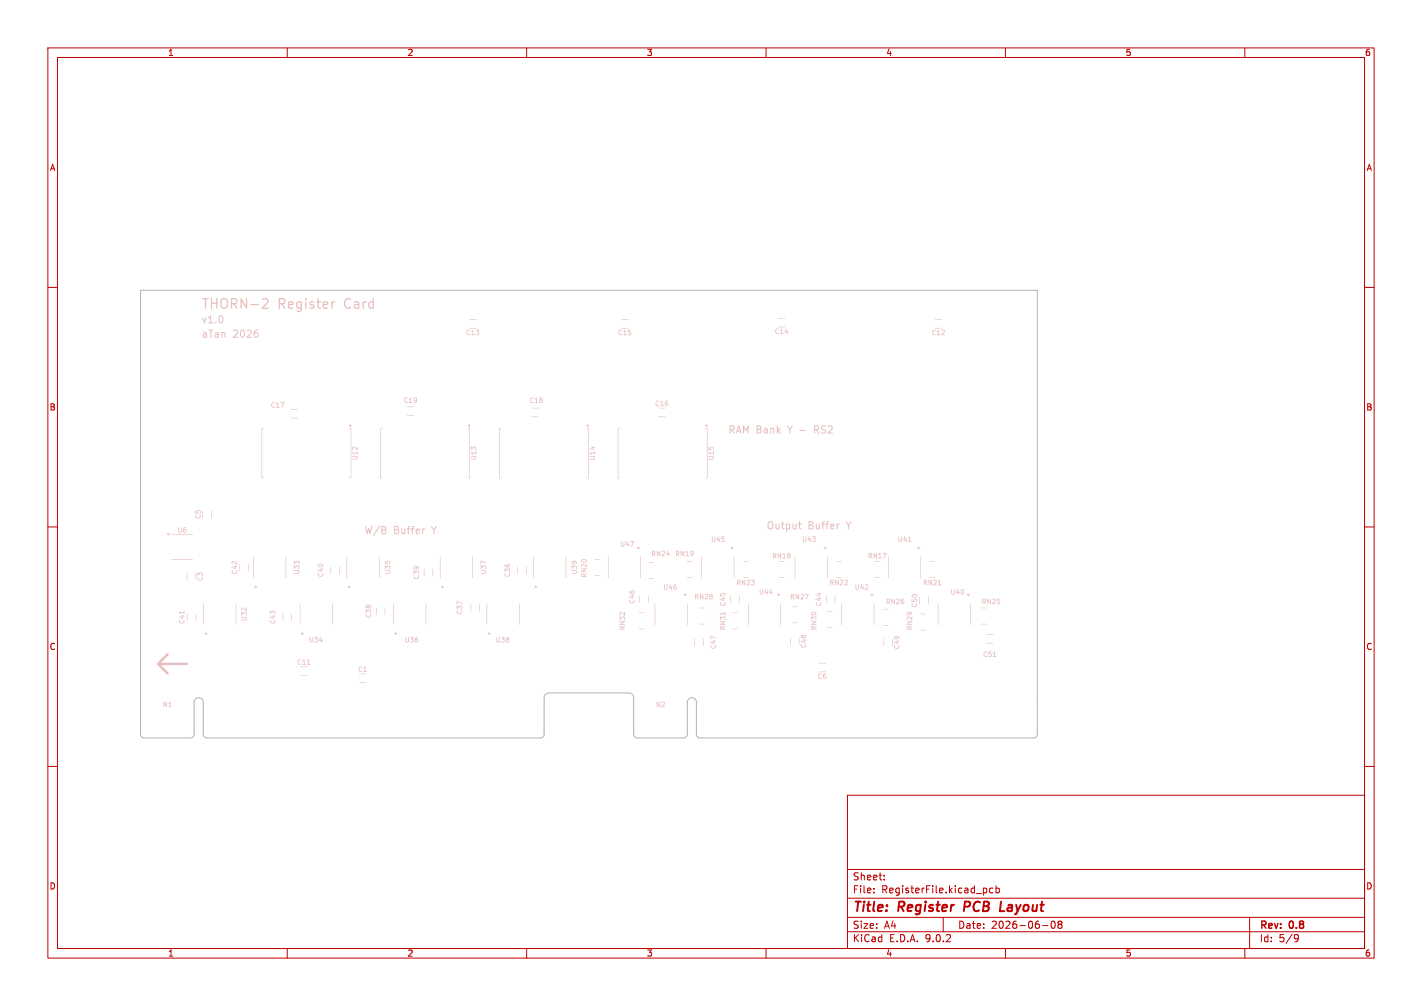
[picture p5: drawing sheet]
<svg xmlns="http://www.w3.org/2000/svg" width="297mm" height="210mm" viewBox="0 0 297 210" stroke-linecap="round" stroke-linejoin="round" font-family="sans-serif">
<defs><g id="words">
<g font-size="2.8" fill="#c00000">
<text x="178" y="190.9">Title:</text>
<text x="187.7" y="190.9">Register</text>
<text x="202.2" y="190.9">PCB</text>
<text x="210.5" y="190.9">Layout</text>
</g>
<g font-size="2.1" fill="#c00000">
<text x="178" y="184">Sheet:</text>
<text x="178" y="186.7">File:</text>
<text x="184.1" y="186.7">RegisterFile.kicad_pcb</text>
<text x="178" y="196.9">KiCad</text>
<text x="178" y="194.1">Size:</text>
<text x="184.7" y="194.1">A4</text>
<text x="185.7" y="196.9">E.D.A.</text>
<text x="193.3" y="196.9">9.0.2</text>
<text x="200" y="194.1">Date:</text>
<text x="207" y="194.1">2026-06-08</text>
<text x="263" y="194.3">Rev:</text>
<text x="263" y="196.9">Id:</text>
<text x="267.1" y="196.9">5/9</text>
<text x="269.4" y="194.3">0.8</text>
</g>
<g font-size="1.8" fill="#c00000">
<text x="35" y="11.9">1</text>
<text x="85" y="11.9">2</text>
<text x="135" y="11.9">3</text>
<text x="185" y="11.9">4</text>
<text x="235" y="11.9">5</text>
<text x="285" y="11.9">6</text>
<text x="10.3" y="35.9">A</text>
<text x="285.4" y="35.9">A</text>
<text x="10.3" y="85.9">B</text>
<text x="285.3" y="85.9">B</text>
<text x="10.3" y="135.9">C</text>
<text x="285.3" y="135.9">C</text>
<text x="10.3" y="185.9">D</text>
<text x="285.3" y="185.9">D</text>
<text x="35" y="199.9">1</text>
<text x="85" y="199.9">2</text>
<text x="135" y="199.9">3</text>
<text x="185" y="199.9">4</text>
<text x="235" y="199.9">5</text>
<text x="285" y="199.9">6</text>
</g>
</g></defs>
<g fill="none" stroke="#c00000" stroke-width=".21">
<path d="M10 10h277v190h-277zM12 12h273v186h-273zM60 10v2M110 10v2M160 10v2M210 10v2M260 10v2M10 60h2M285 60h2M10 110h2M285 110h2M10 160h2"/>
<path d="M177 166h108v32h-108zM285 160h2M60 198v2M110 198v2M160 198v2M177 194.5h108M177 191.5h108M177 187.5h108M177 181.5h108M182.5 186.3v.1M182.5 185.5v.1M184.7 183.6v.1"/>
<path d="M184.7 182.8v.1M197 191.5v3M205.8 185.4l.3 .3v.4l-.3 .3M207.4 185.5l-.4-.1-.3 .3 .1 .6h.6M208 185.5l.5-.1 .2 .3-.1 .6h-.6M208 184.9v1.5M210 198v2M217.7 193.2h1.2M219.7 192.4a.81 .81 0 0 0 .3 1.4l.2-.1 .2-.5-.2-.8M221.2 192.9l-.2 .3v.5l.2 .1h.3l.3-.3-.1-.4-.2-.2M221.2 192.9l-.2-.2 .2-.4h.3l.3 .3-.3 .3M221.2 192.9h.3"/>
<path d="M260 198v2M261 191.5v6.5M270.6 195.1l.5 .1a.99 .99 0 0 1-.4 1.4h-.2M271.2 195.7l-.3 .3h-.3"/>
</g>
<path d="M201.6 188.2l-.3 2M208.8 190.2h1" fill="none" stroke="#c00000" stroke-width=".4"/>
<g fill="#e6bbbb">
<path d="M35.5 146.5h.1v1h.3l-.1 .1h-.6l.2-.1v-.7h-.2z"/>
<path d="M138.2 146.6l.4-.1 .2 .1v.4l-.4 .5h.4l.1 .1h-.8l.6-.8-.1-.2-.4 .1z"/>
<path d="M34.2 146.5l.5 .8v-.8h.2v1.1l-.6-.7v.7h-.1z"/>
<path d="M137.2 146.5l.5 .8v-.8h.2v1.1l-.6-.7v.7h-.1z"/>
<path d="M75 142.5h1.5l-1.5 .1z"/>
<path d="M171.1 140.6h.5l.1 .2h-.2a.36 .36 0 0 0-.5 .4 .36 .36 0 0 0 .5 .3l.2 .1-.3 .1-.4-.2-.1-.4z"/>
<path d="M172.1 140.7l.4-.1-.4 .4h.3l.2 .2v.3l-.2 .2h-.4l-.1-.2v-.3h.1l.2 .4 .3-.2-.2-.3-.4 .1z"/>
<path d="M62.8 141h1.5l-1.5 .1z"/>
<path d="M32.8 138.4l2-2a.25 .25 0 0 1 .4 0 .25 .25 0 0 1 0 .4l-1.6 1.6h5.4a.25 .25 0 0 1 .2 .2 .25 .25 0 0 1-.2 .3h-5.4l1.6 1.5a.25 .25 0 0 1 0 .4 .25 .25 0 0 1-.4 0l-2-2z"/>
<path d="M75 140.6l1.5 .1-1.5 .1z"/>
<path d="M171 140.2l1.5 .1h-1.5z"/>
<path d="M75 139.3l.4-.2 .3 .2-.2 .1a.36 .36 0 0 0-.5 .3 .36 .36 0 0 0 .5 .3l.2 .2-.3 .1-.4-.2-.1-.5z"/>
<path d="M76.2 139.1l.1 .1v.9h.3v.2l-.7-.1 .3-.1v-.7l-.3 .1z"/>
<path d="M62.8 139.1l1.5 .1-1.5 .1z"/>
<path d="M62.3 137.8l.4-.2 .2 .2-.1 .1a.36 .36 0 0 0-.5 .3 .36 .36 0 0 0 .5 .3l.1 .2-.2 .1-.4-.2-.1-.5z"/>
<path d="M63.5 137.6l.1 .1v.9h.3l-.1 .2-.6-.1 .2-.1v-.7l-.2 .1z"/>
<path d="M64.4 137.6l.2 .1v.9h.2v.2l-.7-.1 .3-.1v-.7l-.3 .1z"/>
<path d="M171 138.4l1.5 .1h-1.5z"/>
<path d="M205.5 136.1l.4-.1 .3 .1-.1 .1a.36 .36 0 0 0-.5 .4 .36 .36 0 0 0 .5 .3l.1 .1-.3 .1-.4-.1-.1-.5z"/>
<path d="M206.5 136h.6l-.5 .1v.3h.3l.2 .2v.3l-.2 .2-.5-.1 .6-.2-.1-.3-.5 .1z"/>
<path d="M207.7 136h.1v1h.3l-.1 .1h-.6l.2-.1v-.7h-.2z"/>
<path d="M186.8 134.7l.2 .1a.36 .36 0 0 0 .3 .5 .36 .36 0 0 0 .3-.5l.1-.1 .1 .1v.4l-.6 .2-.4-.2z"/>
<path d="M148.4 134.7l.2 .1a.36 .36 0 0 0 .4 .5 .36 .36 0 0 0 .3-.5v-.2l.2 .1v.5l-.6 .2-.5-.2z"/>
<path d="M167.3 134.5h.2a.36 .36 0 0 0 .3 .5 .36 .36 0 0 0 .3-.5l.1-.1 .1 .1v.5l-.6 .2-.4-.2z"/>
<path d="M184.6 133.3v1.6z"/>
<path d="M186.4 133.4h.1l-.1 1.5z"/>
<path d="M145.1 133.3v1.5z"/>
<path d="M146.9 133.3l.1 .1-.1 1.4z"/>
<path d="M165 133.1h.1v1.5z"/>
<path d="M166.9 133.1h.1l-.1 1.5z"/>
<path d="M186.7 134.1l.7 .2v-.3h-.3v-.2l.4-.1 .4 .2-.3 .1-.1 .4-.8-.2z"/>
<path d="M148.4 134l.6 .2v-.3h-.3v-.1l.4-.2 .4 .2-.3 .1-.1 .5-.7-.2z"/>
<path d="M206 134.2l1.5 .1h-1.5z"/>
<path d="M167.2 133.8l.7 .2v-.3h-.3v-.1l.4-.2 .4 .2-.3 .1-.1 .5-.8-.3z"/>
<path d="M64.7 133h.1v.8l.2 .2 .3-.2v-.8h.1v.9l-.2 .2h-.3l-.2-.2z"/>
<path d="M65.6 133h.8l-.2 .4 .2 .2-.1 .5h-.5l-.2-.1 .1-.1 .4 .1 .2-.2-.1-.2-.3-.1 .3-.4h-.5z"/>
<path d="M84.7 133h.1v.8l.2 .2 .3-.2v-.8h.1v.9l-.2 .2h-.3l-.2-.2z"/>
<path d="M85.7 133h.7l-.2 .4 .2 .2-.1 .5h-.5l-.2-.1 .1-.1 .4 .1 .2-.2-.1-.2-.3-.1 .3-.4h-.5z"/>
<path d="M86.8 133.1l.5-.1-.5 .4h.3l.3 .2v.3l-.3 .2h-.3l-.2-.2v-.3h.2l.1 .4 .3-.2-.1-.3-.5 .1z"/>
<path d="M103.7 133h.1v.8l.2 .2 .3-.2v-.8h.1v.9l-.2 .2h-.3l-.2-.2z"/>
<path d="M104.6 133h.8l-.2 .4 .2 .2-.1 .5h-.5l-.2-.1 .1-.1 .4 .1 .2-.2-.1-.2-.3-.1 .3-.4h-.5z"/>
<path d="M105.7 133.1l.4-.1 .3 .2v.7l-.3 .2-.4-.1-.1-.3h.2l.1 .3 .2-.1 .1-.2-.1-.1-.5 .1 .1-.2-.1-.2 .3 .1 .3-.1-.1-.2-.5 .2z"/>
<path d="M66.9 132.9l.1 .1-.2 .6h.3l.1-.3 .2 .4-.2 .4-.1-.3-.5-.1z"/>
<path d="M148.4 132.7l1.1 .5-1-.3v.5l-.1 .1z"/>
<path d="M186.8 132.9l.8-.1 .3 .3v.3l-.4-.5-.1 .5-.4 .1-.3-.5h.2l.1 .3h.3v-.3l-.1-.1-.5 .1z"/>
<path d="M167.3 132.6l.8-.1 .2 .1 .1 .4-.3 .2-.4-.1-.2 .1-.3-.4h.2l.1 .3 .2-.3 .4 .3 .1-.3-.1-.1-.9 .1z"/>
<path d="M206 132.4l1.5 .1h-1.5z"/>
<path d="M42.9 132l.4 .4h-.6z"/>
<path d="M63.1 132l.3 .4h-.5z"/>
<path d="M82.6 132l.3 .4h-.5z"/>
<path d="M102.1 132l.3 .4h-.5z"/>
<path d="M192.2 131.5l1.1 .1h-1.1z"/>
<path d="M129.5 130.8l.3-.1 .3 .2 .4-.2-.4 .6h.4v.1h-1.1v-.4h.1v.3h.4l-.1-.4-.4 .1z"/>
<path d="M150.4 130.8l.4-.1 .3 .2 .4-.2-.4 .6h.4v.1h-1.1v-.4h.1v.3h.4v-.4l-.5 .1z"/>
<path d="M169.4 130.8l.4-.1 .3 .2 .4-.2-.4 .6h.4v.1h-1.1v-.4h.1v.3h.4l-.1-.4-.4 .1z"/>
<path d="M189.4 130.8l.4-.1 .3 .2 .4-.2-.4 .6h.4v.1h-1.1v-.4h.1v.3h.4l-.1-.4-.4 .1z"/>
<path d="M133.4 131.3h1.2z"/>
<path d="M152.9 131.3h1.2z"/>
<path d="M172.7 131l1.1 .1z"/>
<path d="M184.4 130.5l1.2 .1z"/>
<path d="M136.8 126v4.5z"/>
<path d="M143.5 126h.1v4.5z"/>
<path d="M156.2 126h.1v4.5z"/>
<path d="M163 126h.1v4.5z"/>
<path d="M175.7 126h.1v4.5z"/>
<path d="M182.5 126l.1 4.5z"/>
<path d="M195.9 126h.1v4.5z"/>
<path d="M202.7 126v4.5z"/>
<path d="M42.5 126h.1v4.4z"/>
<path d="M49.3 125.9v4.5z"/>
<path d="M62.7 125.9v4.5z"/>
<path d="M69.4 125.9l.1 4.5z"/>
<path d="M82.1 126h.2l-.1 4.4z"/>
<path d="M88.9 126h.1v4.4z"/>
<path d="M101.6 126h.1v4.4z"/>
<path d="M108.4 125.9l.1 4.5z"/>
<path d="M129.4 129.7h1.1v.1l-.7 .5h.7v.1h-1.1v-.1l.8-.5h-.8z"/>
<path d="M150.4 129.7h1.1v.1l-.7 .5h.7v.1h-1.1v-.1l.8-.5h-.8z"/>
<path d="M169.4 129.7h1.1v.1l-.7 .5h.7v.1h-1.1v-.1l.8-.5h-.8z"/>
<path d="M189.4 129.7h1.1v.1l-.7 .5h.7v.1h-1.1v-.1l.8-.5h-.8z"/>
<path d="M146 130.2l1.1 .1h-1.1z"/>
<path d="M204.9 130.3h1.2z"/>
<path d="M37.5 129.4l.1 .1a.36 .36 0 0 0 .4 .5 .36 .36 0 0 0 .3-.5v-.1l.2 .1v.4l-.6 .3-.5-.3z"/>
<path d="M56.5 129.4l.1 .1a.36 .36 0 0 0 .4 .5 .36 .36 0 0 0 .3-.5v-.1l.2 .1v.4l-.6 .3-.5-.3z"/>
<path d="M165.4 130l1.2 .1z"/>
<path d="M39 128.1h.1v1.5z"/>
<path d="M40.9 128.1h.1l-.1 1.5z"/>
<path d="M59 128.1h.2l-.1 1.5z"/>
<path d="M60.9 128.1h.1l-.1 1.5z"/>
<path d="M50.4 128.8h.9l.2 .2v.3l-.2 .2h-.9v-.2h.8l.2-.2-.2-.2h-.8z"/>
<path d="M129.4 128.7l.4 .2 .2-.2h.4l.1 .2v.5h-.2v-.5l-.3-.1-.1 .4-.4-.3v.5l-.1 .1z"/>
<path d="M150.4 128.7l.4 .2 .2-.2h.4l.1 .2v.5h-.2v-.5l-.3-.1-.1 .4-.4-.3v.5l-.1 .1z"/>
<path d="M169.4 128.7l.4 .2 .2-.2h.4l.1 .2v.5h-.2v-.5l-.3-.1-.1 .4-.4-.3v.5l-.1 .1z"/>
<path d="M189.4 128.8l.5-.1 .5 .5v-.4l.1-.1v.7l-.8-.6-.2 .2 .1 .4h-.1l-.1-.2z"/>
<path d="M37.4 128.8l.6 .2v-.3h-.3v-.2l.4-.1 .4 .2-.3 .1-.1 .5-.7-.3z"/>
<path d="M56.4 128.8l.6 .2v-.3h-.3v-.2l.4-.1 .4 .2-.3 .1-.1 .5-.7-.3z"/>
<path d="M76.4 128.2l.2 .1a.36 .36 0 0 0 .4 .5 .36 .36 0 0 0 .3-.5v-.1l.2 .1v.4l-.6 .2-.5-.2z"/>
<path d="M50.4 127.8l.4 .2 .2-.2h.4l.1 .2v.5h-.2v-.5l-.3-.1-.1 .4-.4-.3v.5h-.1z"/>
<path d="M129.5 127.8h.4l.5 .4v-.4l.1-.1v.8l-.8-.6-.2 .1 .1 .4-.1 .1-.1-.3z"/>
<path d="M169.4 127.9l.7-.2 .3 .2 .1 .2-.2 .3-.5 .1-.4-.2v-.2h.1a.48 .48 0 0 0 .9 0l-.3-.2-.7 .2z"/>
<path d="M189.4 127.9l.9-.1 .2 .3v.2l-.4-.4v.4l-.5 .2-.2-.5h.1l.2 .3h.2l.1-.3-.1-.1-.5 .1z"/>
<path d="M150.4 128h1l.1-.3v.7h-.1v-.2h-.7v.3z"/>
<path d="M78.5 126.9h.1v1.5z"/>
<path d="M80.4 126.9h.1l-.1 1.5z"/>
<path d="M56.4 127.5l.4 .2 .2-.2h.4l.1 .2v.5h-.2v-.5l-.3-.1-.1 .4-.4-.3v.5h-.1z"/>
<path d="M192.2 128.1l1.1 .1h-1.1z"/>
<path d="M37.4 127.8h1l.1-.3v.7h-.1v-.3h-.7v.3z"/>
<path d="M95.4 127.5h.2a.36 .36 0 0 0 .4 .5 .36 .36 0 0 0 .3-.5v-.1l.2 .1v.5l-.6 .2-.5-.2z"/>
<path d="M76.4 127.2l.4 .3 .2-.3 .4 .1 .1 .2v.4h-.2v-.5h-.3l-.1 .3-.4-.2v.4l-.1 .1z"/>
<path d="M133.4 127.9h1.2z"/>
<path d="M152.9 127.9h1.2z"/>
<path d="M172.7 127.6l1.1 .1z"/>
<path d="M98.3 126.1h.1v1.5z"/>
<path d="M100.1 126.1h.1v1.5z"/>
<path d="M50.4 126.9h.5l.5 .4v-.4l.1-.1v.8l-.8-.6-.2 .1 .1 .4h-.1l-.1-.2z"/>
<path d="M95.4 126.5l.4 .2 .2-.2h.4l.1 .2v.5h-.2v-.5l-.3-.1-.1 .4-.4-.3v.5h-.1z"/>
<path d="M184.4 127.1l1.2 .1z"/>
<path d="M76.5 126.3h.8l.2 .2v.3l-.2 .2h-.7l-.2-.5h.1l.2 .3 .1-.3 .4 .3 .2-.3-.2-.1-.8 .1z"/>
<path d="M146 126.9h1.1l-1.1 .1z"/>
<path d="M204.9 126.9h1.2z"/>
<path d="M165.4 126.6l1.2 .1z"/>
<path d="M190.4 126h.2a.36 .36 0 0 0 .4 .5 .36 .36 0 0 0 .3-.5v-.1l.2 .1v.5l-.6 .2-.5-.2z"/>
<path d="M150.4 125.7l.2 .1a.36 .36 0 0 0 .4 .5 .36 .36 0 0 0 .3-.5v-.1l.2 .1v.4l-.6 .2-.5-.2z"/>
<path d="M170.4 125.7l.2 .1a.36 .36 0 0 0 .4 .5 .36 .36 0 0 0 .3-.5v-.1l.2 .1v.4l-.6 .2-.5-.2z"/>
<path d="M95.4 125.5l1.1 .5-1-.3v.5l-.1 .1z"/>
<path d="M187.3 125h.4l.2 .1v.4l-.5 .5h.4l.1 .1h-.8l.7-.8-.2-.2-.4 .1z"/>
<path d="M188.3 125h.5l-.5 .4h.3l.3 .2v.3l-.3 .2h-.3l-.2-.2v-.3h.2l.1 .4 .3-.2-.1-.3-.5 .1z"/>
<path d="M207.3 125h.4l.2 .1v.4l-.5 .5h.4l.1 .1h-.8l.7-.8-.2-.2-.4 .1z"/>
<path d="M208.2 125h.6l-.5 .1v.3h.3l.3 .2v.3l-.3 .2-.5-.1 .6-.2-.1-.3-.5 .1z"/>
<path d="M185.2 125l.7 .1v.3l-.2 .3 .2 .4-.4-.4h-.2v.4h-.1v-.6l.6-.1-.1-.2-.4-.1v.4h-.1z"/>
<path d="M205.2 125l.7 .1v.3l-.2 .3 .2 .4-.4-.4h-.2v.4h-.1v-.6l.6-.1-.1-.2-.4-.1v.4h-.1z"/>
<path d="M186.2 125l.6 .8v-.8h.1v1.1l-.6-.7v.7h-.1z"/>
<path d="M206.2 125l.6 .8v-.8h.1v1.1l-.6-.7v.7h-.1z"/>
<path d="M192 124.6h.2l-.1 1.5z"/>
<path d="M193.9 124.6h.1l-.1 1.5z"/>
<path d="M131.4 125.2l.2 .1a.36 .36 0 0 0 .4 .5 .36 .36 0 0 0 .3-.5v-.1l.2 .1v.4l-.6 .2-.5-.2z"/>
<path d="M133.5 124.4h.1v1.5z"/>
<path d="M135.4 124.4h.1l-.1 1.5z"/>
<path d="M152.6 124.3v1.6z"/>
<path d="M154.4 124.3v1.6z"/>
<path d="M172.5 124.4h.1v1.5z"/>
<path d="M174.4 124.3v1.6z"/>
<path d="M190.4 125l.1 .1v.4h.3v-.4l.5-.1 .2 .2v.3l-.2 .2 .1-.5-.4-.1-.1 .1 .1 .5-.6-.1z"/>
<path d="M150.4 125.1l.6 .2v-.3h-.3v-.2l.4-.1 .4 .2-.3 .1-.1 .4-.7-.2z"/>
<path d="M170.4 125.1l.6 .2v-.3h-.3v-.2l.4-.1 .4 .2-.3 .1-.1 .4-.7-.2z"/>
<path d="M147.2 124.1l.4-.1 .3 .1v.4l-.5 .5h.4l.1 .1h-.8l.7-.8-.2-.2-.4 .1z"/>
<path d="M148.2 124.1l.4-.1 .3 .2v.7l-.3 .2-.4-.1-.1-.3h.2l.1 .3 .3-.1v-.2l-.1-.1-.5 .1 .1-.2-.1-.2 .3 .1 .3-.1-.1-.2-.5 .2z"/>
<path d="M167.3 124h.4l.2 .1v.4l-.5 .5h.4l.1 .1h-.8l.7-.8-.2-.2-.4 .1z"/>
<path d="M145.2 124l.7 .1v.3l-.2 .3 .2 .4-.4-.4h-.2v.4h-.1v-.6l.6-.1-.1-.2-.4-.1v.4h-.1z"/>
<path d="M165.2 124l.7 .1v.3l-.2 .3 .2 .4-.4-.4h-.2v.4h-.1v-.6l.6-.1-.1-.2-.4-.1v.4h-.1z"/>
<path d="M146.2 124l.6 .8v-.8h.1v1.1l-.6-.7v.7h-.1z"/>
<path d="M166.2 124l.6 .8v-.8h.1v1.1l-.6-.7v.7h-.1z"/>
<path d="M168.1 124h.8l-.5 1.1-.1-.1 .4-.9h-.5z"/>
<path d="M131.4 124.6l.6 .2v-.3h-.3v-.2l.4-.1 .4 .2-.3 .1-.1 .4-.7-.2z"/>
<path d="M190.4 124.2l.7-.2 .3 .1 .1 .3-.2 .3h-.5l-.4-.1v-.3h.1a.48 .48 0 0 0 .9 0l-.3-.1-.7 .1z"/>
<path d="M150.4 123.8l.1 .1v.4h.3v-.4l.5-.1 .2 .2v.3l-.2 .2 .1-.5-.4-.1-.1 .1 .1 .5-.6-.1z"/>
<path d="M170.4 124.1l.6 .2v-.3h-.3v-.1l.4-.2 .4 .2-.3 .1-.1 .5-.7-.3z"/>
<path d="M142.8 124h.6l-.3 .4z"/>
<path d="M162.3 124h.6l-.3 .4z"/>
<path d="M181.8 124h.6l-.3 .4z"/>
<path d="M202 124h.6l-.3 .4z"/>
<path d="M158.7 123h.1v.8l.2 .2 .3-.2v-.8h.1v.9l-.2 .2h-.3l-.2-.2z"/>
<path d="M198.7 123h.1v.8l.2 .2 .3-.2v-.8h.1v.9l-.2 .2h-.3l-.2-.2z"/>
<path d="M200.8 123h.4l.2 .4-.1 .5-.3 .2-.3-.1-.1-.6h.2l.2 .6a.48 .48 0 0 0 0-.9l-.2 .3h-.2z"/>
<path d="M160 122.9l.1 .1-.2 .6h.3l.1-.3 .2 .4-.2 .4-.1-.3-.5-.1z"/>
<path d="M160.9 122.9l.1 .1-.2 .6h.3l.1-.3 .2 .4-.2 .4-.1-.3-.5-.1z"/>
<path d="M200 122.9l.1 .1-.2 .6h.3l.1-.3 .2 .4-.2 .4-.1-.3-.5-.1z"/>
<path d="M131.4 123.4l.3 .4 .1-.3h.1l.1 .3h.2l.2-.1-.1-.2h-.5l.1-.2h.4l.2 .1v.3l-.2 .3-.6-.1-.3-.1z"/>
<path d="M138.7 122h.1v.8l.2 .2 .3-.2v-.8h.1v.9l-.2 .2h-.3l-.2-.2z"/>
<path d="M140.8 122.1l.5-.1-.5 .4h.3l.3 .2v.3l-.3 .2h-.3l-.2-.2v-.3h.2l.1 .4 .3-.2-.1-.3-.5 .1z"/>
<path d="M178.7 122h.1v.8l.2 .2 .3-.2v-.8h.1v.9l-.2 .2h-.3l-.2-.2z"/>
<path d="M180.7 122.1l.4-.1 .2 .1v.4l-.4 .5h.4v.1h-.7l.6-.8-.1-.2-.4 .1z"/>
<path d="M140 121.9l.1 .1-.2 .6h.3l.1-.3 .2 .4-.2 .4-.1-.3-.5-.1z"/>
<path d="M180 121.9l.1 .1-.2 .6h.3l.1-.3 .2 .4-.2 .4-.1-.3-.5-.1z"/>
<path d="M53.3 122.3l.4 .4h-.6z"/>
<path d="M72.8 122.3l.4 .4h-.6z"/>
<path d="M92.3 122.3l.4 .4h-.6z"/>
<path d="M111.8 122.3l.4 .4h-.6z"/>
<path d="M156 121.1l.4-.1 .2 .2v.4l-.4 .4h.4v.2l-.7-.1 .6-.7-.1-.2-.4 .1z"/>
<path d="M156.9 121.1h.7l-.2 .3 .2 .3-.1 .4-.5 .1-.2-.1 .1-.2 .4 .1 .2-.1-.1-.3-.3-.1 .3-.3h-.5z"/>
<path d="M175.5 121.1l.4-.1 .2 .2v.4l-.4 .4h.4v.2l-.7-.1 .6-.7-.1-.2-.4 .1z"/>
<path d="M176.5 121.1l.4-.1 .2 .2v.4l-.5 .4h.5v.2l-.8-.1 .7-.7-.2-.2-.4 .1z"/>
<path d="M195 121.1l.4-.1 .2 .2v.4l-.4 .4h.4v.2l-.7-.1 .6-.7-.1-.2-.4 .1z"/>
<path d="M196.2 121l.1 .1v.9h.3v.2l-.7-.1 .3-.1v-.7l-.3 .1z"/>
<path d="M153.9 121.1l.7 .1 .1 .3-.3 .2 .2 .5-.4-.5h-.1v.4h-.2v-.6l.6-.1-.1-.2h-.3v.3h-.2z"/>
<path d="M173.4 121.1l.7 .1 .1 .3-.3 .2 .2 .5-.4-.5h-.1v.4h-.2v-.6l.6-.1-.1-.2h-.3v.3h-.2z"/>
<path d="M192.9 121.1l.7 .1 .1 .3-.3 .2 .2 .5-.4-.5h-.1v.4h-.2v-.6l.6-.1-.1-.2h-.3v.3h-.2z"/>
<path d="M155 121l.5 .8v-.7h.2l-.1 1.1-.5-.8v.7h-.2z"/>
<path d="M174.5 121l.5 .8v-.7h.2l-.1 1.1-.5-.8v.7h-.2z"/>
<path d="M194 121l.5 .8v-.7h.2l-.1 1.1-.5-.8v.7h-.2z"/>
<path d="M41.3 120.5l.2 .1a.36 .36 0 0 0 .3 .5 .36 .36 0 0 0 .3-.5l.1-.2 .1 .1v.5l-.6 .2-.4-.2z"/>
<path d="M39 119.6h.1v1.5z"/>
<path d="M40.9 119.6h.1l-.1 1.5z"/>
<path d="M86.5 120.1l.1 .1a.36 .36 0 0 0 .4 .5 .36 .36 0 0 0 .3-.5v-.1l.2 .1v.5l-.6 .2-.5-.3z"/>
<path d="M135.4 120.8h1.2z"/>
<path d="M127 116.2l.1 4.5z"/>
<path d="M133.8 116.3h.1l-.1 4.4z"/>
<path d="M146.5 116.3h.1v4.4z"/>
<path d="M153.3 116.2v4.5z"/>
<path d="M166 116.3h.1v4.4z"/>
<path d="M172.8 116.2v4.5z"/>
<path d="M185.5 116.2l.1 4.5z"/>
<path d="M192.3 116.3h.1l-.1 4.4z"/>
<path d="M52.9 116.2h.1v4.5z"/>
<path d="M59.7 116.2h.1l-.1 4.5z"/>
<path d="M72.4 116.2h.1v4.5z"/>
<path d="M79.2 116.2h.1l-.1 4.5z"/>
<path d="M91.9 116.2h.1v4.5z"/>
<path d="M98.7 116.2h.1l-.1 4.5z"/>
<path d="M111.4 116.2h.1v4.5z"/>
<path d="M118.2 116.2h.1l-.1 4.5z"/>
<path d="M143.4 120.5l1.2 .1z"/>
<path d="M155.2 120.5l1.1 .1z"/>
<path d="M162.7 120.5l1.1 .1z"/>
<path d="M174.7 120.5l1.1 .1z"/>
<path d="M182.7 120.5l1.1 .1z"/>
<path d="M194.2 120.5l1.1 .1z"/>
<path d="M121.5 119.8l.3-.1 .3 .2 .4-.2-.4 .6h.4v.1h-1.1v-.4h.1v.3h.4l-.1-.4-.4 .1z"/>
<path d="M66.4 119.7h.2a.36 .36 0 0 0 .4 .5 .36 .36 0 0 0 .3-.5v-.1l.2 .1v.5l-.6 .2-.5-.2z"/>
<path d="M105.4 119.7h.2a.36 .36 0 0 0 .4 .5 .36 .36 0 0 0 .3-.5v-.1l.2 .1v.5l-.6 .2-.5-.2z"/>
<path d="M88.5 118.8h.1v1.5z"/>
<path d="M90.4 118.8h.1l-.1 1.5z"/>
<path d="M41.3 119.5l.3 .2 .3-.2h.4l.1 .2-.1 .5h-.2l.1-.5-.3-.1-.2 .4-.3-.3v.5l-.1 .1z"/>
<path d="M124.2 120.1l1.1 .1h-1z"/>
<path d="M86.4 119.2l.4 .2 .2-.2h.4l.1 .2v.4l-.2 .1v-.5l-.3-.1-.1 .3-.4-.2v.5h-.1z"/>
<path d="M69 118.3h.2l-.1 1.5z"/>
<path d="M70.9 118.3h.1l-.1 1.5z"/>
<path d="M108 118.3h.1v1.5z"/>
<path d="M109.9 118.3h.1l-.1 1.5z"/>
<path d="M48.5 119l.1 .1a.36 .36 0 0 0 .4 .5 .36 .36 0 0 0 .3-.5v-.1l.2 .1v.5l-.6 .2-.5-.3z"/>
<path d="M61.4 119.1l.9-.1 .2 .3v.2l-.2 .3h-.9v-.2h.8l.2-.3-.2-.1h-.8z"/>
<path d="M80.4 119.1l.9-.1 .2 .3v.2l-.2 .3h-.9v-.2h.8l.2-.3-.2-.1h-.8z"/>
<path d="M100.4 119.1l.9-.1 .2 .3v.2l-.2 .3h-.9v-.2h.8l.2-.3-.2-.1h-.8z"/>
<path d="M119.4 119.1l.9-.1 .2 .3v.2l-.2 .3h-.9v-.2h.8l.2-.3-.2-.1h-.8z"/>
<path d="M105.4 118.7l.4 .2 .2-.2h.4l.1 .2v.5h-.2v-.5l-.3-.1-.1 .4-.4-.3v.5h-.1z"/>
<path d="M121.4 118.7h1.1v.1l-.7 .5h.7v.1h-1.1v-.1l.8-.5h-.8z"/>
<path d="M66.4 119l.6 .2v-.3h-.3v-.1l.4-.2 .4 .2-.3 .1-.1 .5-.7-.3z"/>
<path d="M50 117.8h.1v1.5z"/>
<path d="M51.9 117.8h.1l-.1 1.5z"/>
<path d="M86.4 118.3h.9l.2 .2v.3l-.4-.4v.4l-.5 .1-.2-.4h.1l.2 .3 .2-.1 .1-.2-.1-.1-.5 .1z"/>
<path d="M61.4 118l.4 .3 .2-.3 .4 .1 .1 .2v.4h-.2v-.5h-.3l-.1 .3-.4-.2v.4l-.1 .1z"/>
<path d="M80.4 118l.4 .3 .2-.3 .4 .1 .1 .2v.4h-.2v-.5h-.3l-.1 .3-.4-.2v.4l-.1 .1z"/>
<path d="M100.4 118l.4 .3 .2-.3 .4 .1 .1 .2v.4h-.2v-.5h-.3l-.1 .3-.4-.2v.4l-.1 .1z"/>
<path d="M119.4 118l.4 .3 .2-.3 .4 .1 .1 .2v.4h-.2v-.5h-.3l-.1 .3-.4-.2v.4l-.1 .1z"/>
<path d="M48.4 118.4l.6 .2v-.3h-.3v-.1l.4-.2 .4 .2-.3 .1-.1 .5-.7-.3z"/>
<path d="M121.5 117.8l.4-.1 .5 .5v-.4l.1-.1v.7l-.8-.6-.2 .2 .1 .4h-.1l-.1-.2z"/>
<path d="M66.5 117.8h.8l.2 .3-.2 .3h-.5l-.4-.1v-.3h.1a.48 .48 0 0 0 .9 0l-.3-.1-.7 .1z"/>
<path d="M105.4 117.8l.3 .4 .1-.2h.1l.1 .2 .2 .1 .2-.1-.1-.3-.5 .1 .1-.2 .4-.1 .2 .1v.4l-.2 .2h-.6l-.3-.3z"/>
<path d="M48.4 117.2l.5-.1 .5 .5v-.4l.1-.1v.7l-.8-.5-.2 .1 .1 .4h-.1l-.1-.2z"/>
<path d="M61.4 117.1l.4 .2 .2-.2h.4l.1 .2v.5h-.2v-.5l-.3-.1-.1 .4-.4-.3v.5h-.1z"/>
<path d="M100.4 117.1l1.1 .5-1-.4v.6h-.1z"/>
<path d="M119.4 117.2l.9-.1 .2 .3v.3l-.4-.4v.4l-.5 .1-.2-.4h.1l.2 .2h.2l.1-.2-.1-.2-.5 .2z"/>
<path d="M80.4 117.2h.1v.4h.3v-.4l.5-.1 .2 .2v.3l-.2 .2 .1-.4-.4-.2-.1 .2 .1 .4h-.6z"/>
<path d="M135.4 117.4h1.2z"/>
<path d="M121.4 116.9l.7-.2 .3 .2 .1 .2-.2 .3-.5 .1-.4-.2v-.2h.1a.48 .48 0 0 0 .9 0l-.3-.2-.7 .2z"/>
<path d="M143.4 117.1l1.2 .1z"/>
<path d="M155.2 117.1l1.1 .1z"/>
<path d="M162.7 117.1l1.1 .1h-1z"/>
<path d="M174.7 117.1l1.1 .1h-1.1z"/>
<path d="M182.7 117.1l1.1 .1z"/>
<path d="M194.2 117.1l1.1 .1h-1.1z"/>
<path d="M124.2 116.8h1.1l-1 .1z"/>
<path d="M35.8 116.7l4.5 .1h-4.4z"/>
<path d="M163.7 115.4l.2 .1v.9h.2v.2l-.7-.1 .3-.1v-.7l-.3 .1z"/>
<path d="M164.5 115.5l.4-.1 .2 .3v.6l-.2 .3-.5-.2v-.3h.1l.2 .3h.2l.1-.3-.2-.1-.4 .1 .1-.2-.1-.2 .3 .2 .3-.2-.2-.1-.4 .1z"/>
<path d="M183.7 115.4l.2 .1v.9h.2v.2l-.7-.1 .3-.1v-.7l-.3 .1z"/>
<path d="M161.5 115.4l.6 .2 .1 .3-.3 .2 .2 .5-.4-.5h-.1v.4h-.2v-.6l.6-.1-.1-.2h-.3v.3h-.2z"/>
<path d="M181.4 115.5l.7 .1 .1 .3-.3 .2 .2 .5-.4-.5h-.1v.4h-.2v-.6l.6-.1-.1-.2h-.3v.3h-.2z"/>
<path d="M162.5 115.4l.5 .8v-.7h.2l-.1 1.1-.5-.8v.7h-.2z"/>
<path d="M182.5 115.4l.5 .8v-.7h.2l-.1 1.1-.5-.8v.7h-.2z"/>
<path d="M184.4 115.4l.8 .1-.5 1.1-.1-.1 .4-.9h-.6z"/>
<path d="M138.3 115h.4l.2 .1v.4l-.5 .5h.4l.1 .1h-.8l.7-.8-.2-.2-.4 .1z"/>
<path d="M143.5 115h.1v1h.3l-.1 .1h-.6l.3-.1v-.7h-.3z"/>
<path d="M144.2 115.1l.4-.1 .3 .2-.1 .6-.3 .3-.3-.1 .5-.3h-.4l-.2-.4h.2l.1 .3 .3-.1v-.2l-.1-.2-.5 .2z"/>
<path d="M136.2 115l.7 .1v.3l-.2 .3 .2 .4-.4-.4h-.2v.4h-.1v-.6l.6-.1-.1-.2-.4-.1v.4h-.1z"/>
<path d="M141.2 115l.7 .1v.3l-.2 .3 .2 .4-.4-.4h-.2v.4h-.1v-.6l.6-.1-.1-.2-.4-.1v.4h-.1z"/>
<path d="M137.2 115l.6 .8v-.8h.1v1.1l-.6-.7v.7h-.1z"/>
<path d="M142.2 115l.6 .8v-.8h.1v1.1l-.6-.7v.7h-.1z"/>
<path d="M139.4 114.9l.1 .1-.2 .6h.3l.1-.3 .2 .4-.2 .4-.1-.3-.5-.1z"/>
<path d="M133.1 114.2l.6 .1-.3 .4z"/>
<path d="M152.6 114.2l.6 .1-.3 .4z"/>
<path d="M172.1 114.2l.6 .1-.3 .4z"/>
<path d="M191.6 114.2l.6 .1-.3 .4z"/>
<path d="M129.7 113h.1v.8l.2 .2 .3-.2v-.8h.1v.9l-.2 .2h-.3l-.2-.2z"/>
<path d="M131.6 113h.8l-.5 1.1-.1-.1 .4-.9h-.5z"/>
<path d="M131 112.9l.1 .1-.2 .6h.3l.1-.3 .2 .4-.2 .4-.1-.3-.5-.1z"/>
<path d="M148.7 112h.1v.8l.2 .2 .3-.2v-.8h.1v.9l-.2 .2h-.3l-.2-.2z"/>
<path d="M150.7 112h.6l-.5 .1v.3h.3l.3 .2v.3l-.3 .2-.5-.1 .6-.2-.1-.3-.5 .1z"/>
<path d="M167.7 112h.1v.8l.2 .2 .3-.2v-.8h.1v.9l-.2 .2h-.3l-.2-.2z"/>
<path d="M169.6 112h.8l-.3 .4 .3 .2-.2 .5h-.4l-.2-.1 .1-.1 .4 .1 .1-.2v-.2l-.3-.1 .2-.4h-.4z"/>
<path d="M187.7 112h.1v.8l.2 .2 .3-.2v-.8h.1v.9l-.2 .2h-.3l-.2-.2z"/>
<path d="M189.9 112h.2v1h.2v.1h-.7l.3-.1v-.7h-.3z"/>
<path d="M150 111.9l.1 .1-.2 .6h.3l.1-.3 .2 .4-.2 .4-.1-.3-.5-.1z"/>
<path d="M169 111.9l.1 .1-.2 .6h.3l.1-.3 .2 .4-.2 .4-.1-.3-.5-.1z"/>
<path d="M189 111.9l.1 .1-.2 .6h.3l.1-.3 .2 .4-.2 .4-.1-.3-.5-.1z"/>
<path d="M79.2 109.8l.2 .1-1.5 2v-.2z"/>
<path d="M34.9 111.4h.6l-.3 .4z"/>
<path d="M35.8 111.5l4.5 .1h-4.4z"/>
<path d="M79.7 109.8h.6l.4 .3-.2 .5 .2 .5-.3 .4-.7-.1v-.1h.6l.2-.2-.1-.3-.5-.1v.6h-.2v-.8h.5l.3-.2-.1-.2-.5-.1v.5h-.2z"/>
<path d="M82.3 109.8h.6l.4 .3-.1 .5 .2 .5-.4 .4h-.7v-.2h.7l.2-.2-.1-.3-.6-.1v.6h-.2v-.8h.6l.2-.2-.1-.2-.5-.1v.5h-.2z"/>
<path d="M83.8 110.3l.2 .1v.8l.2 .1 .3-.1v-.8l.1-.1v1.2l-.7-.1z"/>
<path d="M86.9 110.4l.5-.1 .2 .1 .1 .4-.7 .2 .1 .3 .5-.1v.2l-.5 .1-.2-.1-.1-.8h.2v.2l.5-.1-.1-.2-.6 .1z"/>
<path d="M76.3 109.8l.1 .1 .3 1.1 .3-.8 .3 .8 .2-1.1 .2-.1-.4 1.7h-.1l-.2-.8-.2 .8h-.2z"/>
<path d="M85.3 109.9h.4l-.3 .2v.2l.3 .1-.3 .1-.1 1-.1-.1v-.9l-.2-.1 .2-.1z"/>
<path d="M86.1 109.9h.5l-.4 .2v.2l.4 .1-.4 .1v1l-.2-.1v-.9l-.2-.1 .2-.1z"/>
<path d="M88.2 110.3l.6 .1-.4 .3-.1 .8-.1-.1z"/>
<path d="M90.1 109.8h.1l.4 .7 .5-.7 .1 .1-.5 .8v.8l-.2-.1v-.7z"/>
<path d="M37.3 110.1h.1v.8l.1 .2 .3-.2v-.8h.2v.9l-.3 .2h-.2l-.3-.2z"/>
<path d="M38.4 110.2l.5-.1-.5 .4h.3l.2 .2v.3l-.2 .2h-.3l-.2-.2v-.3h.2l.1 .4 .3-.2-.1-.3-.5 .1z"/>
<path d="M164.2 109.3h.5l.4 .4-.1 .6-.6 .2-.1 .5-.1-.1v-1.4h.2v.8l.4-.1 .1-.5-.2-.2h-.5z"/>
<path d="M160.6 108.9l.5-.1 .3 .3v1.1l-.3 .3h-.4l-.3-.3-.1-.8h.2l.1 .7 .2 .2 .3-.1 .2-.3v-.7l-.3-.2-.3 .1-.2 .3h-.2z"/>
<path d="M162 109.3l.2 .1v.8l.1 .1 .3-.1v-.8l.2-.1v1.2l-.8-.1z"/>
<path d="M163.4 108.8l.1 .1v.4l.4 .1-.4 .1v.7l.4 .1-.1 .2-.4-.1-.1-.9-.2-.1 .2-.1z"/>
<path d="M165.5 109.3l.2 .1v.8l.2 .1 .3-.1v-.8l.2-.1-.1 1.2-.7-.1z"/>
<path d="M166.9 108.8h.2v.5l.3 .1-.3 .1v.7l.3 .1v.2l-.4-.1-.1-.2v-.7l-.2-.1 .2-.1z"/>
<path d="M168.9 108.8h.6l.4 .3-.2 .5 .2 .5-.3 .4-.7-.1v-.1h.6l.2-.2-.1-.3-.5-.1v.6h-.2v-.8h.6l.2-.2-.1-.2-.5-.1v.5h-.2z"/>
<path d="M170.4 109.3l.2 .1v.8l.1 .1 .3-.1v-.8l.2-.1v1.2l-.7-.1z"/>
<path d="M173.5 109.4l.5-.1 .2 .1 .1 .4-.7 .2v.3l.5-.1 .1 .2-.5 .1-.2-.1-.1-.8h.2v.2l.5-.1-.1-.2-.6 .1z"/>
<path d="M171.8 108.9h.5l-.3 .2v.2l.3 .1-.3 .1-.1 1-.2-.1v-.9l-.2-.1 .2-.1z"/>
<path d="M172.7 108.9l.4-.1-.2 .3-.1 .2 .4 .1-.4 .1v.9l-.1 .1-.1-1-.2-.1 .2-.1z"/>
<path d="M174.8 109.3l.6 .1-.4 .3-.1 .8-.2-.1z"/>
<path d="M176.6 108.8h.2l.4 .7 .4-.7 .2 .1-.5 .8-.1 .8-.1-.1v-.7z"/>
<path d="M40.8 107.5l.2 .1a.36 .36 0 0 0 .4 .5 .36 .36 0 0 0 .3-.5v-.2l.2 .1v.5l-.6 .2-.5-.2z"/>
<path d="M42.3 106.6h.1v1.5z"/>
<path d="M44.1 106.6h.1v1.5z"/>
<path d="M40.8 106.5l.1 .1v.4h.3v-.4l.5-.1 .2 .2v.3l-.2 .2 .1-.4-.4-.2-.1 .2 .1 .4h-.6z"/>
<path d="M104.2 89.4h.5l-.4 .1v10.2h.4v.2l-.5-.1z"/>
<path d="M122.5 89.4h.5l-.1 10.5-.4-.1 .4-.1v-10.2z"/>
<path d="M129 89.4h.5l-.4 .1v10.2h.4v.2l-.5-.1z"/>
<path d="M147.3 89.4h.5l-.1 10.5-.4-.1 .4-.1v-10.2h-.4z"/>
<path d="M54.6 89.4h.5l-.4 .1v10.2h.4v.1h-.5z"/>
<path d="M72.9 89.4h.5l-.1 10.4h-.4l.4-.1v-10.2z"/>
<path d="M79.4 89.4h.5l-.4 .1v10.2h.4v.1h-.5z"/>
<path d="M97.7 89.4h.5l-.1 10.4h-.4l.4-.1v-10.2z"/>
<path d="M123.2 95.2h.9l.2 .2v.3l-.3 .2h-.8v-.1h.8l.1-.3-.1-.1h-.8z"/>
<path d="M148 95.2h.9l.2 .2v.3l-.3 .2h-.8v-.1h.8l.1-.3-.1-.1h-.8z"/>
<path d="M73.6 95.2h.9l.2 .2v.3l-.3 .2h-.8v-.2h.8l.1-.2-.1-.2h-.8z"/>
<path d="M98.3 95.2h1l.2 .2v.3l-.3 .2h-.8v-.2h.8l.1-.2-.1-.2h-.8z"/>
<path d="M123.2 94.5h.9l.1-.3 .1 .7h-.2v-.3h-.6v.3z"/>
<path d="M148 94.5h.9l.1-.3 .1 .7h-.2v-.3h-.6v.3z"/>
<path d="M73.6 94.5h.9l.1-.3 .1 .6-.2 .1v-.3h-.6v.3z"/>
<path d="M98.4 94.5h.9l.1-.3 .1 .6-.2 .1v-.3h-.6v.3z"/>
<path d="M73.7 93.3h.4l.4 .4v-.4l.2-.1v.8l-.8-.6-.2 .1 .1 .4h-.1l-.2-.2z"/>
<path d="M98.4 93.2l.3 .3 .3-.3 .4 .1 .1 .2-.1 .4h-.2l.1-.5h-.3l-.2 .3-.3-.2v.4l-.1 .1z"/>
<path d="M148 93.3l.1 .1v.4h.2l.1-.4 .5-.1 .2 .2v.3l-.2 .2v-.5l-.3-.1-.1 .1v.5l-.5-.1z"/>
<path d="M123.1 93.6l.7 .2v-.3h-.3v-.1l.4-.2 .4 .2-.3 .1-.1 .5-.8-.3z"/>
<path d="M158 88.8h.7l.3 .3-.1 .5 .2 .5-.4 .4h-.7v-.2h.7l.2-.2-.1-.3-.6-.1v.6h-.2v-.8h.6l.2-.2-.1-.2-.5-.1v.5h-.2z"/>
<path d="M159.6 89.4l.5-.1 .2 .1v1.1l-.8-.1v-.3h.2l.1 .2h.4v-.4l-.7 .2 .1-.3 .6-.1-.2-.2-.4 .1z"/>
<path d="M171.6 88.9l.6-.1 .3 .1-.1 .2-.5-.1-.2 .2 .1 .3 .5 .2 .2 .2-.1 .4-.2 .2-.7-.1v-.2l.6 .1 .2-.2-.1-.3-.7-.3v-.3z"/>
<path d="M172.9 89l.7-.2 .3 .2v.6l-.7 .7h.7v.2h-1.1l.9-1.2-.2-.3-.5 .2z"/>
<path d="M152.4 88.8h.7l.3 .2v.5l-.4 .3 .4 .6v.1l-.6-.7h-.2v.6l-.2 .1v-.9h.6l.2-.2-.1-.3-.5-.1v.6h-.2z"/>
<path d="M170.1 88.8h.6l.3 .2 .1 .5-.4 .3 .4 .6-.1 .1-.6-.7h-.2v.6l-.2 .1v-.9h.7l.2-.2-.1-.3-.6-.1v.6h-.2z"/>
<path d="M162.3 88.8l.1 .1 .1 .8 .4-.4h.1l-.4 .5 .4 .6v.1l-.5-.5-.1 .5h-.1z"/>
<path d="M154.2 88.8l.2 .1 .4 1.6-.2-.4h-.6l-.2 .4-.1-.1 .1-.5h.7l-.2-.7-.2 .7h-.3z"/>
<path d="M155.2 88.8h.2l.4 .9 .4-.9h.2l-.1 1.7-.1-.1v-1l-.4 .7-.4-.7v1l-.2 .1z"/>
<path d="M160.9 89.3l.7 .1 .1 1.1-.2-.1v-.8l-.1-.1-.3 .1v.8l-.2 .1z"/>
<path d="M164.4 88.8h.2l.4 .7 .4-.7 .2 .1-.5 .8-.1 .8-.1-.1v-.7z"/>
<path d="M167 89.8l1.3-.1 .1 .2h-1.3z"/>
<path d="M122.5 88.9l.4-.3v.6z"/>
<path d="M147.3 88.9l.4-.3v.6z"/>
<path d="M72.9 88.8l.4-.2v.6z"/>
<path d="M97.7 88.8l.4-.2v.6z"/>
<path d="M60.7 87.2l1.6 .1z"/>
<path d="M111 87h1.5l-1.5 .1z"/>
<path d="M137.5 87h1.5z"/>
<path d="M85 86.7l1.5 .1h-1.5z"/>
<path d="M60.7 85.4l1.6 .1z"/>
<path d="M111 85.2h1.5z"/>
<path d="M137.5 85.2h1.5z"/>
<path d="M56.8 84.1l.4-.1 .2 .1-.1 .1a.36 .36 0 0 0-.5 .4 .36 .36 0 0 0 .5 .3l.1 .1-.2 .1-.4-.1-.1-.5z"/>
<path d="M58 84h.1v1h.3l-.1 .1h-.6l.2-.1v-.7h-.2z"/>
<path d="M58.6 84h.8l-.5 1.1-.1-.1 .4-.9h-.6z"/>
<path d="M85 84.9l1.5 .1z"/>
<path d="M137.1 83.7h.5l.1 .1-.1 .1a.36 .36 0 0 0-.5 .3 .36 .36 0 0 0 .5 .3l.1 .2-.3 .1-.4-.2-.1-.5z"/>
<path d="M138.2 83.6l.2 .1v.9h.2v.2l-.7-.1 .3-.1v-.7l-.3 .1z"/>
<path d="M139 83.7h.5l-.5 .3h.3l.3 .2v.4l-.3 .2-.3-.1-.1-.2v-.2h.1l.1 .3 .3-.1-.1-.3-.4 .1z"/>
<path d="M84.5 83.1l.4-.1 .3 .1-.1 .1a.36 .36 0 0 0-.5 .4 .36 .36 0 0 0 .5 .3l.1 .1-.3 .1-.4-.1-.1-.5z"/>
<path d="M85.7 83h.2v1h.2v.1h-.7l.3-.1v-.7h-.3z"/>
<path d="M86.5 83h.3l.3 .2-.1 .6-.3 .3-.2-.1 .4-.3h-.4l-.1-.4h.1l.1 .3 .3-.1v-.2l-.1-.2-.4 .2z"/>
<path d="M110.8 83.1l.4-.1 .2 .1-.1 .1a.36 .36 0 0 0-.5 .4 .36 .36 0 0 0 .5 .3l.1 .1-.2 .1-.4-.1-.1-.5z"/>
<path d="M112 83h.1v1h.3l-.1 .1h-.6l.2-.1v-.7h-.2z"/>
<path d="M112.7 83.1l.4-.1 .2 .2v.7l-.2 .2-.4-.1-.1-.3h.2l.1 .3 .2-.1 .1-.2-.1-.1-.5 .1 .1-.2-.1-.2 .3 .1 .3-.1-.1-.2-.5 .2z"/>
<path d="M42.4 69.4l.5-.1 .2 .1 .1 1.1-.8-.1-.1-.3h.2l.2 .2h.3v-.4l-.7 .2 .1-.3 .6-.1-.1-.2-.5 .1z"/>
<path d="M44.9 69.4l.5-.1 .2 .1 .1 1.1-.8-.1-.1-.3h.2l.2 .2h.3v-.4l-.7 .2 .1-.3 .6-.1-.1-.2-.5 .1z"/>
<path d="M48.7 69l.6-.2 .3 .2 .1 .6-.7 .7h.7v.2h-1.1l.9-1.2-.2-.3-.5 .2z"/>
<path d="M50.3 68.9h.6l.3 .6-.1 .7-.4 .3-.4-.2-.2-.8h.2l.1 .6 .2 .2a.73 .73 0 0 0 0-1.3l-.3 .5h-.2z"/>
<path d="M51.6 69l.6-.2 .3 .2v.6l-.7 .7h.7v.2h-1l.9-1.2-.2-.3-.6 .2z"/>
<path d="M53.2 69l.3-.2 .4 .1-.5 .2-.2 .3h.5l.3 .3v.5l-.3 .3-.5-.1-.2-.3v-.3h.2v.3l.2 .2 .4-.2v-.3l-.2-.2-.6 .2z"/>
<path d="M43.6 68.8l1 .1-.4 .1-.1 1.5-.1-.1v-1.4h-.4z"/>
<path d="M46.3 69.3l.7 .1v1.1l-.1-.1v-.8l-.2-.1-.2 .1-.1 .8-.1 .1z"/>
<path d="M97.5 69l.4-.2 .3 .2-.1 .1a.36 .36 0 0 0-.5 .3 .36 .36 0 0 0 .5 .3l.1 .2-.3 .1-.4-.2-.1-.5z"/>
<path d="M98.7 68.8l.2 .1v.9h.2v.2l-.7-.1 .3-.1v-.7l-.3 .1z"/>
<path d="M99.3 68.9h.8l-.3 .3 .3 .3-.1 .4-.5 .1-.2-.1 .1-.2 .4 .1 .1-.1v-.3l-.3-.1 .2-.3h-.4z"/>
<path d="M129.3 69l.4-.2 .2 .2-.1 .1a.36 .36 0 0 0-.5 .3 .36 .36 0 0 0 .5 .3l.1 .2-.2 .1-.4-.2-.1-.5z"/>
<path d="M130.5 68.8l.1 .1v.9h.3l-.1 .2-.6-.1 .2-.1v-.7l-.2 .1z"/>
<path d="M131.2 68.9h.6l-.5 .1v.2h.3l.2 .3v.3l-.2 .2-.5-.2 .6-.1-.1-.3h-.5z"/>
<path d="M194.8 69l.4-.2 .2 .2-.1 .1a.36 .36 0 0 0-.5 .3 .36 .36 0 0 0 .5 .3l.1 .2-.2 .1-.4-.2-.1-.5z"/>
<path d="M196 68.8l.1 .1v.9h.3l-.1 .2-.6-.1 .2-.1v-.7l-.2 .1z"/>
<path d="M196.6 68.9l.5-.1 .2 .2v.4l-.5 .4h.5v.2l-.7-.1 .6-.7-.1-.2-.4 .1z"/>
<path d="M162.1 68.6h.5l.1 .2h-.1a.36 .36 0 0 0-.5 .4 .36 .36 0 0 0 .5 .3l.1 .1-.3 .1-.4-.2-.1-.4z"/>
<path d="M163.2 68.6h.2v1h.2v.1h-.7l.3-.1v-.7h-.3z"/>
<path d="M164.1 68.5l.2 .1-.2 .6h.2l.1-.3 .2 .4-.2 .4-.1-.3-.4-.1z"/>
<path d="M98 68.5h1.5l-1.5 .1z"/>
<path d="M129.8 68.5h1.5l-1.5 .1z"/>
<path d="M195.2 68.5h1.6z"/>
<path d="M162.5 68.2l1.5 .1z"/>
<path d="M43.9 65.8l.2 .1v1.4h.4l-.1 .2-.9-.1 .4-.1v-1.1l-.3 .2-.1-.1z"/>
<path d="M45.8 66l.2-.2 .4 .1 .3 .6-.1 .7-.4 .3-.4-.2-.2-.8h.2l.1 .6 .2 .2a.73 .73 0 0 0 0-1.3l-.3 .5h-.2z"/>
<path d="M42.3 66.3l.1 .1 .3 .7 .3-.7h.2l-.4 1.1-.2-.1z"/>
<path d="M98 66.6l1.5 .1-1.5 .1z"/>
<path d="M129.8 66.6l1.5 .1-1.5 .1z"/>
<path d="M195.2 66.7h1.6z"/>
<path d="M162.5 66.4l1.5 .1z"/>
<path d="M62 63.1l.3-.2 .8 .1-.2 1.9-.3 .2h-.4l-.2-.1 .1-.2a.42 .42 0 0 0 .5 0 .42 .42 0 0 0 .2-.3l-.7-.1-.3-.4v-.6h.3l.1 .7 .2 .1h.4v-1l-.4-.1-.3 .3h-.3z"/>
<path d="M46.4 62.3l.6-.1 .5 .4 .1 1.1-.1 .4-.4 .4h-.5l-.4-.4-.2-1.1h.3l.1 1 .3 .2 .4-.1a1.16 1.16 0 0 0-.1-1.6h-.5l-.2 .5h-.3z"/>
<path d="M54.7 62.4l.4-.2h.5l.4 .3 .1 .2-.1 .6-1 .9h1v.3l-1.4-.1 1.2-1.5-.2-.4-.8 .2z"/>
<path d="M60.3 63l.6-.1 .3 .1 .1 .6-.9 .2 .1 .4 .6-.1 .1 .2-.7 .2-.2-.2-.2-1h.3v.2l.7-.1-.2-.3-.8 .2z"/>
<path d="M64.8 63l.5-.1 .3 .1v.2l-.5-.1-.2 .2 .2 .2 .5 .2 .1 .4-.1 .3-.7 .1-.3-.2 .1-.2 .6 .1 .2-.2-.2-.2-.6-.1-.1-.4z"/>
<path d="M66.3 62.3h.3v.6l.5 .1-.1 .1h-.4v.9l.4 .3v.2l-.5-.1-.2-.3v-1l-.3-.1 .3-.1z"/>
<path d="M67.5 63l.7-.1 .3 .1v.6l-.9 .2 .1 .4 .7-.1v.2l-.6 .2-.3-.2-.1-1h.2v.2l.7-.1-.2-.3-.7 .2z"/>
<path d="M72.3 62.3l.3-.1 .6 .1 .1 .3h-.2a.54 .54 0 0 0-.5-.1 .54 .54 0 0 0-.4 .4 .79 .79 0 0 0-.1 .9 .79 .79 0 0 0 .9 .3l.2-.1 .1 .2-.1 .2-.6 .1-.3-.2-.3-.4-.2-.7z"/>
<path d="M74 63l.6-.1 .3 .1 .2 .3-.1 1.1-.8 .1-.2-.2-.2-.4h.3l.2 .3h.5v-.5l-1 .2 .2-.3 .8-.2-.2-.3-.6 .1z"/>
<path d="M77 63.1l.4-.2h.4v-.6h.3l-.1 2.1-.6 .1-.4-.3-.1-.8h.3l.1 .7 .5 .1v-1l-.4-.1-.2 .3h-.3z"/>
<path d="M48.2 62.3l.9-.1 .4 .3 .1 .6-.2 .3-.3 .1 .5 .8v.2l-.8-1h-.3v.9h-.3v-1.1h.9l.3-.3-.2-.5h-.7v.8h-.3z"/>
<path d="M58.2 62.3l.9-.1 .4 .3 .1 .6-.2 .3-.3 .1 .5 .8v.2l-.8-1h-.3v.9h-.3v-1.1h.9l.3-.3-.2-.5h-.7v.8h-.3z"/>
<path d="M50.3 62.2l.2 .1 .9 1.6v-1.6h.2v2.2l-.2-.1-.9-1.6v1.6h-.3z"/>
<path d="M42.2 62.3h1.4l-.1 .2h-.4l-.1 2-.2-.2v-1.8h-.5z"/>
<path d="M44.1 62.3h.2v.9h.9v-.9h.2v2.2l-.2-.1v-1h-.9v1h-.2z"/>
<path d="M63.8 62.9l.2 .1-.1 1.5-.2-.2z"/>
<path d="M69.2 62.9l.8 .1-.6 .4-.1 1.1-.1-.2z"/>
<path d="M75.8 62.9l.8 .1-.6 .4-.1 1.1-.2-.2z"/>
<path d="M52.3 63.5h1.7l.1 .1-1.6 .1z"/>
<circle cx="45.1" cy="67.3" r=".17"/>
<circle cx="63.9" cy="62.4" r=".22"/>
</g>
<path d="M29.3 60.6h187.3v93l-.5 .5h-70.2l-.4-.5v-7a.95 .95 0 0 0-1-1 .95 .95 0 0 0-1 1v7l-.5 .5h-10.2l-.4-.5v-7.9a1 1 0 0 0-1-1.1h-16.7a1 1 0 0 0-1 1l-.1 8-.5 .5h-70.1l-.6-.5v-7a.95 .95 0 0 0-.9-1 .95 .95 0 0 0-.9 1v7l-.6 .5h-10.1l-.6-.5z" fill="none" stroke="#b3b3b3" stroke-width=".21"/>
<use href="#words"/>
</svg>
